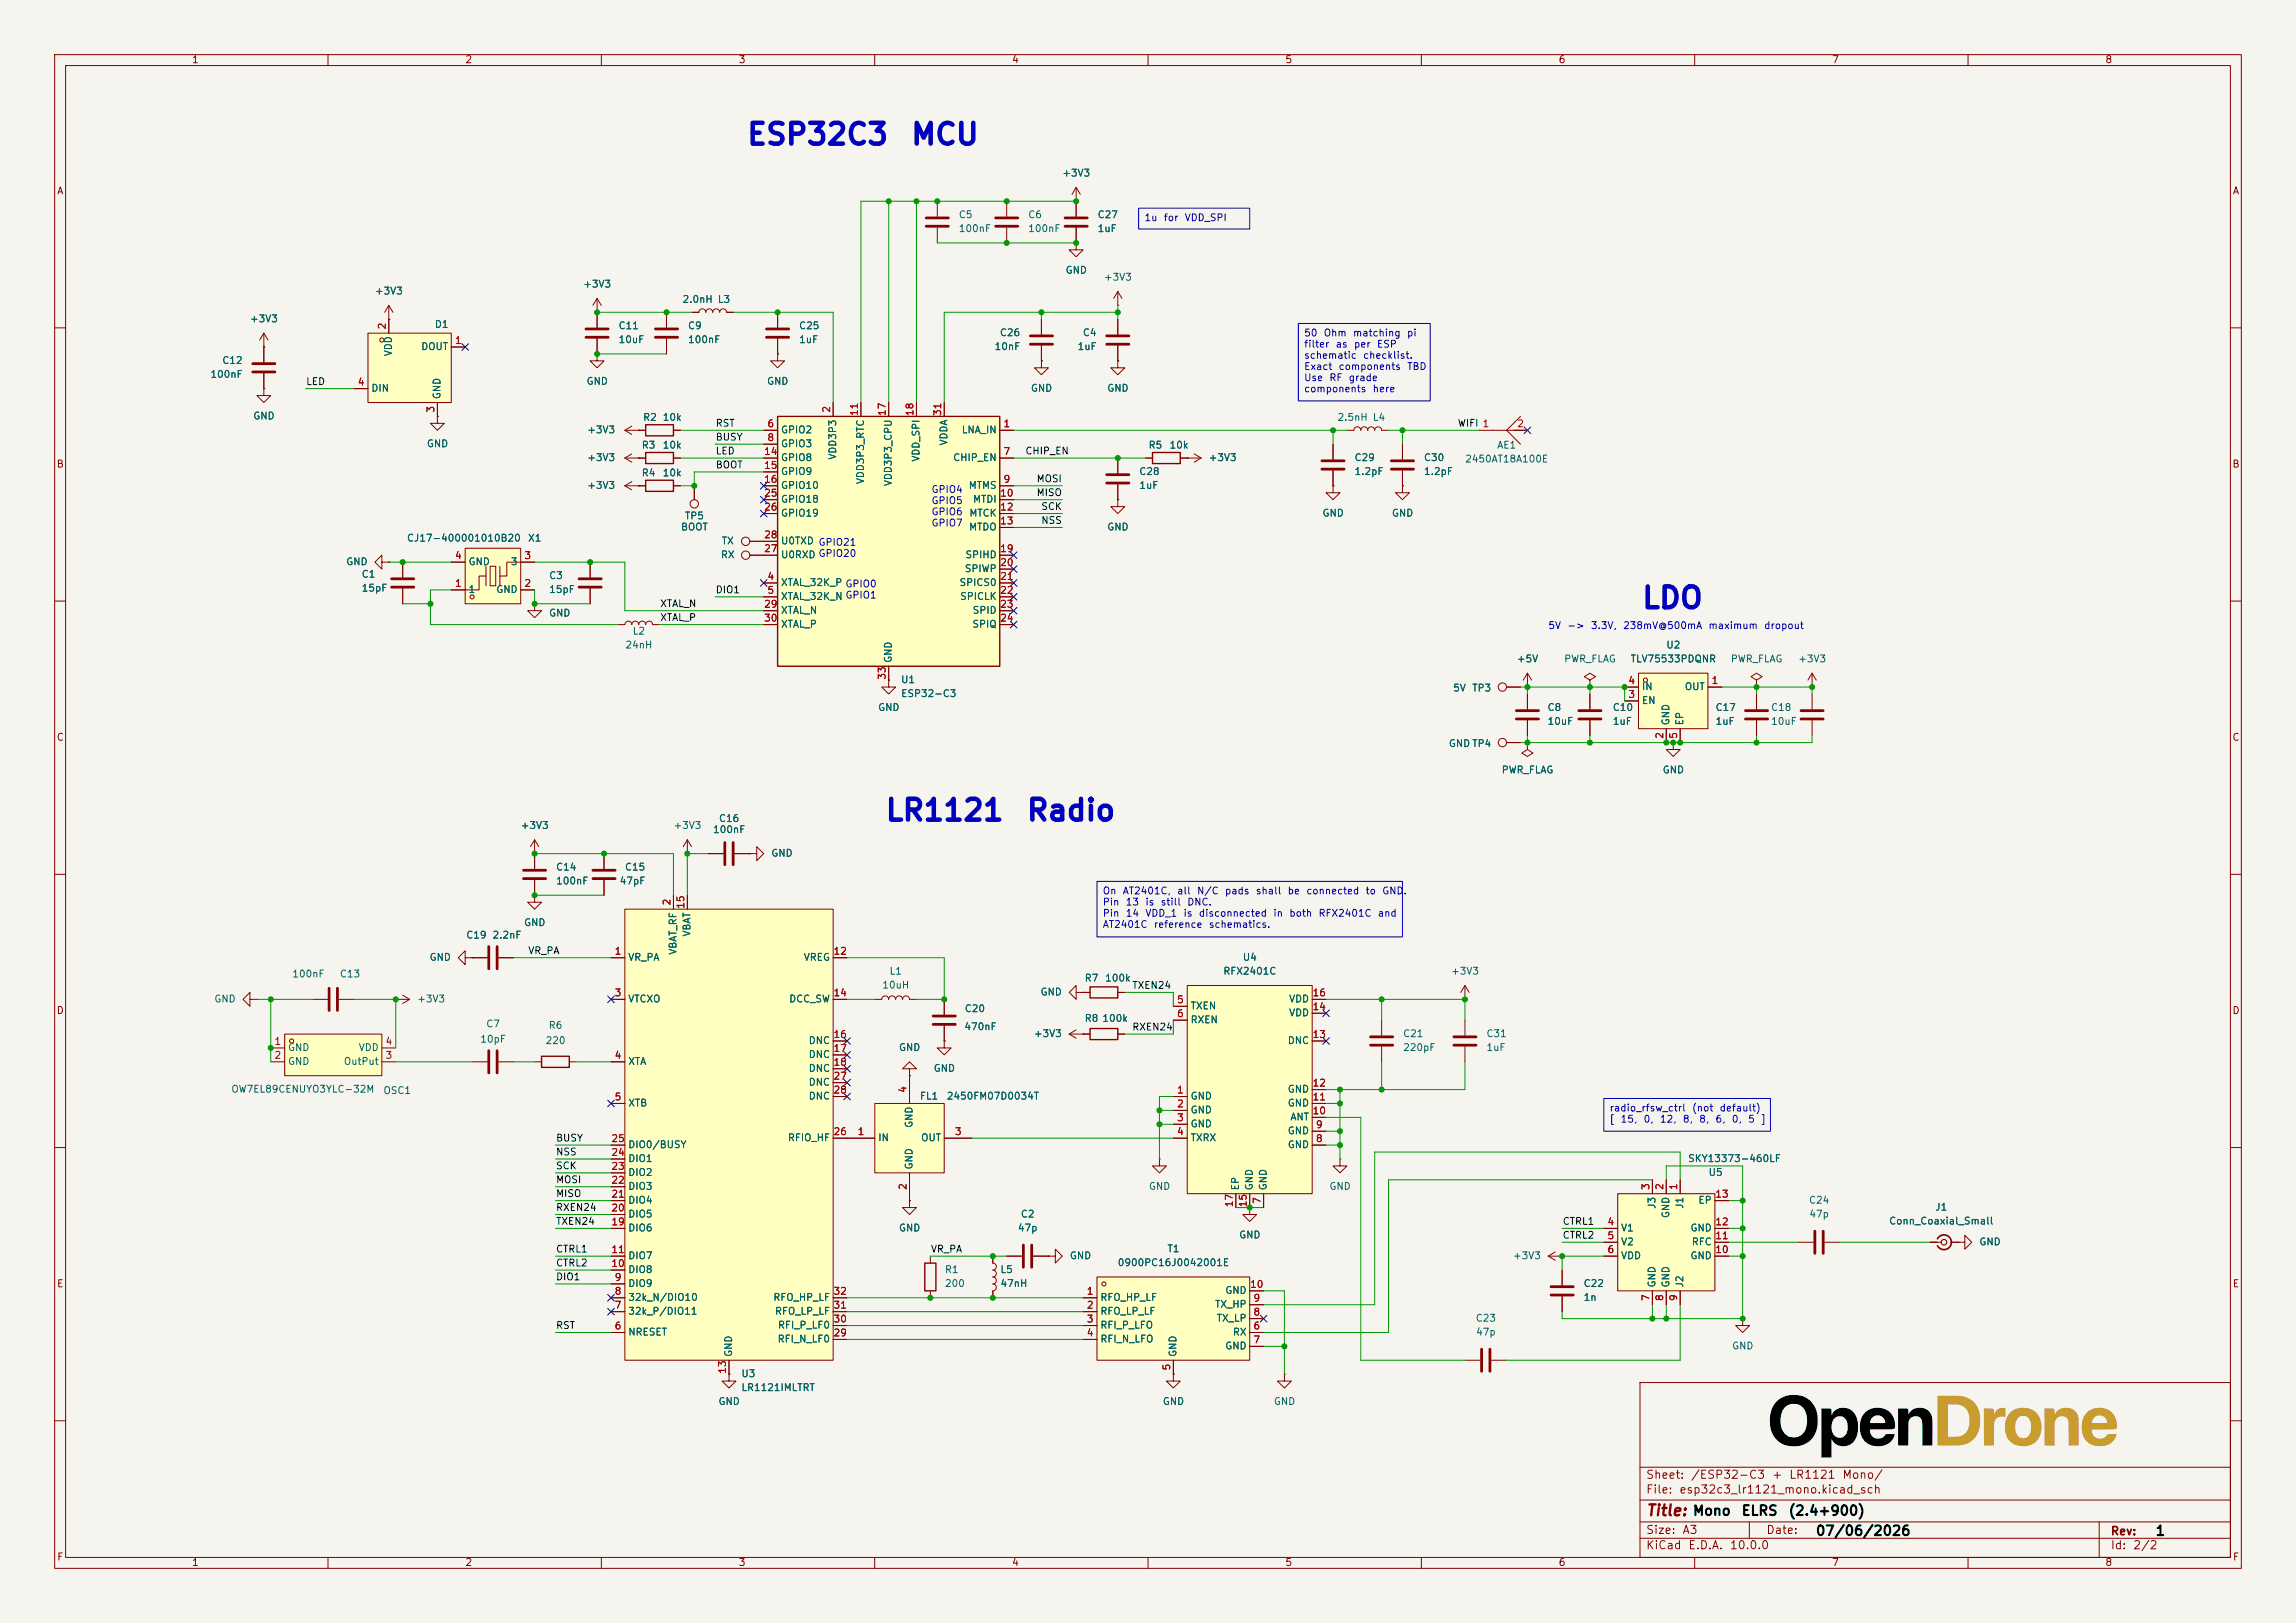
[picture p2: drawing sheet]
<svg xmlns="http://www.w3.org/2000/svg" width="420mm" height="297mm" viewBox="0 0 420 297" stroke-linecap="round" stroke-linejoin="round" font-family="sans-serif">
<defs><g id="words">
<g font-size="3.8" fill="#0000c2">
<text x="136.4" y="27.4">ESP32C3</text>
<text x="166.4" y="27.4">MCU</text>
<text x="300.1" y="112.3">LDO</text>
<text x="161.7" y="151.1">LR1121</text>
<text x="187.6" y="151.1">Radio</text>
</g>
<text font-size="2" fill="#840000" x="301" y="277.9">Title:</text>
<g font-size="1.8">
<text x="309.5" y="277.8">Mono</text>
<text x="318.4" y="277.8">ELRS</text>
<text x="327" y="277.8">(2.4+900)</text>
<text x="332" y="281.5">07/06/2026</text>
<text x="394.2" y="281.5">1</text>
</g>
<g font-size="1.5" fill="#840000">
<text x="301" y="273.7">File:</text>
<text x="301" y="271">Sheet:</text>
<text x="307.1" y="273.7">esp32c3_lr1121_mono.kicad_sch</text>
<text x="309.2" y="271">/ESP32-C3</text>
<text x="324" y="271">+</text>
<text x="327.2" y="271">LR1121</text>
<text x="336.9" y="271">Mono/</text>
<text x="301" y="281.1">Size:</text>
<text x="307.6" y="281.1">A3</text>
<text x="323" y="281.1">Date:</text>
<text x="386" y="281.3">Rev:</text>
<text x="301" y="283.9">KiCad</text>
<text x="308.7" y="283.9">E.D.A.</text>
<text x="316.3" y="283.9">10.0.0</text>
<text x="386" y="283.9">Id:</text>
<text x="390.1" y="283.9">2/2</text>
</g>
<g font-size="1.3" fill="#840000">
<text x="35" y="11.9">1</text>
<text x="85" y="11.9">2</text>
<text x="135" y="11.9">3</text>
<text x="185" y="11.9">4</text>
<text x="235" y="11.9">5</text>
<text x="285" y="11.9">6</text>
<text x="335" y="11.9">7</text>
<text x="385" y="11.9">8</text>
<text x="10.3" y="35.9">A</text>
<text x="408.3" y="35.9">A</text>
<text x="10.3" y="85.9">B</text>
<text x="408.2" y="85.9">B</text>
<text x="10.3" y="135.9">C</text>
<text x="408.2" y="135.9">C</text>
<text x="10.3" y="185.9">D</text>
<text x="408.2" y="185.9">D</text>
<text x="10.3" y="235.9">E</text>
<text x="408.3" y="235.9">E</text>
<text x="10.3" y="285.9">F</text>
<text x="35" y="286.9">1</text>
<text x="85" y="286.9">2</text>
<text x="135" y="286.9">3</text>
<text x="185" y="286.9">4</text>
<text x="235" y="286.9">5</text>
<text x="285" y="286.9">6</text>
<text x="335" y="286.9">7</text>
<text x="385" y="286.9">8</text>
<text x="408.3" y="285.9">F</text>
</g>
<g font-size="1.3" fill="#006464">
<text x="194.2" y="32.6">+3V3</text>
<text x="175.3" y="40.2">C5</text>
<text x="188" y="40.2">C6</text>
<text x="200.7" y="40.2">C27</text>
<text x="175.3" y="42.8">100nF</text>
<text x="188" y="42.8">100nF</text>
<text x="200.7" y="42.8">1uF</text>
<text x="106.6" y="52.9">+3V3</text>
<text x="194.8" y="50.4">GND</text>
<text x="201.8" y="51.7">+3V3</text>
<text x="45.6" y="59.3">+3V3</text>
<text x="68.5" y="54.2">+3V3</text>
<text x="124.7" y="55.7">2.0nH</text>
<text x="131.2" y="55.7">L3</text>
<text x="72" y="65.3" transform="rotate(-90 72 65.3)">VDD</text>
<text x="76.9" y="64.4">DOUT</text>
<text x="79.4" y="60.3">D1</text>
<text x="113" y="60.6">C11</text>
<text x="113" y="63.1">10uF</text>
<text x="125.7" y="60.6">C9</text>
<text x="125.7" y="63.1">100nF</text>
<text x="146.1" y="63.1">1uF</text>
<text x="146.1" y="60.6">C25</text>
<text x="181.8" y="64.4">10nF</text>
<text x="182.8" y="61.8">C26</text>
<text x="197" y="64.4">1uF</text>
<text x="198" y="61.8">C4</text>
<text x="38.4" y="69.4">100nF</text>
<text x="40.5" y="66.9">C12</text>
<text x="67.8" y="72">DIN</text>
<text x="107.2" y="70.7">GND</text>
<text x="140.2" y="70.7">GND</text>
<text x="188.5" y="72">GND</text>
<text x="202.4" y="72">GND</text>
<text x="46.2" y="77.1">GND</text>
<text x="80.9" y="73.2" transform="rotate(-90 80.9 73.2)">GND</text>
<text x="117.5" y="77.3">R2</text>
<text x="121.1" y="77.3">10k</text>
<text x="244.5" y="77.3">2.5nH</text>
<text x="251" y="77.3">L4</text>
<text x="78" y="82.1">GND</text>
<text x="107.3" y="79.6">+3V3</text>
<text x="117.3" y="82.4">R3</text>
<text x="121.1" y="82.4">10k</text>
<text x="142.7" y="79.6">GPIO2</text>
<text x="142.7" y="82.1">GPIO3</text>
<text x="173.6" y="81.6" transform="rotate(-90 173.6 81.6)">VDDA</text>
<text x="175.8" y="79.6">LNA_IN</text>
<text x="210" y="82.4">R5</text>
<text x="213.8" y="82.4">10k</text>
<text x="273.8" y="82.4">AE1</text>
<text x="107.3" y="89.8">+3V3</text>
<text x="107.3" y="84.7">+3V3</text>
<text x="117.3" y="87.5">R4</text>
<text x="121.1" y="87.5">10k</text>
<text x="142.7" y="84.7">GPIO8</text>
<text x="142.7" y="87.2">GPIO9</text>
<text x="142.7" y="89.8">GPIO10</text>
<text x="153.3" y="84.2" transform="rotate(-90 153.3 84.2)">VDD3P3</text>
<text x="158.3" y="88.7" transform="rotate(-90 158.3 88.7)">VDD3P3_RTC</text>
<text x="163.4" y="89.1" transform="rotate(-90 163.4 89.1)">VDD3P3_CPU</text>
<text x="168.5" y="84.6" transform="rotate(-90 168.5 84.6)">VDD_SPI</text>
<text x="174.2" y="84.7">CHIP_EN</text>
<text x="177.1" y="89.8">MTMS</text>
<text x="208.3" y="89.8">1uF</text>
<text x="208.3" y="87.2">C28</text>
<text x="221" y="84.7">+3V3</text>
<text x="247.7" y="84.7">C29</text>
<text x="247.7" y="87.2">1.2pF</text>
<text x="260.4" y="84.7">C30</text>
<text x="260.4" y="87.2">1.2pF</text>
<text x="267.9" y="84.9">2450AT18A100E</text>
<text x="125.2" y="95.4">TP5</text>
<text x="142.7" y="92.3">GPIO18</text>
<text x="142.7" y="94.8">GPIO19</text>
<text x="177.2" y="94.8">MTCK</text>
<text x="177.9" y="92.3">MTDI</text>
<text x="241.8" y="94.8">GND</text>
<text x="254.5" y="94.8">GND</text>
<text x="74.3" y="99.4">CJ17-400001010B20</text>
<text x="96.5" y="99.4">X1</text>
<text x="124.4" y="97.4">BOOT</text>
<text x="131.9" y="99.9">TX</text>
<text x="142.7" y="99.9">U0TXD GPIO21</text>
<text x="142.7" y="99.9">U0TXD</text>
<text x="177.1" y="97.4">MTDO</text>
<text x="202.4" y="97.4">GND</text>
<text x="63.2" y="103.7">GND</text>
<text x="66" y="106">C1</text>
<text x="85.6" y="103.7">GND</text>
<text x="93.3" y="103.7">3</text>
<text x="100.3" y="106.3">C3</text>
<text x="131.8" y="102.5">RX</text>
<text x="142.7" y="107.5">XTAL_32K_P GPIO0</text>
<text x="142.7" y="102.5">U0RXD GPIO20</text>
<text x="142.7" y="107.5">XTAL_32K_P</text>
<text x="142.7" y="102.5">U0RXD</text>
<text x="175.4" y="107.5">SPICS0</text>
<text x="176.4" y="105">SPIWP</text>
<text x="176.5" y="102.5">SPIHD</text>
<text x="66" y="108.6">15pF</text>
<text x="85.6" y="108.8">1</text>
<text x="90.7" y="108.8">GND</text>
<text x="100.3" y="113.1">GND</text>
<text x="100.3" y="108.8">15pF</text>
<text x="142.7" y="110.1">XTAL_32K_N GPIO1</text>
<text x="142.7" y="112.6">XTAL_N</text>
<text x="142.7" y="110.1">XTAL_32K_N</text>
<text x="175.5" y="110.1">SPICLK</text>
<text x="177.8" y="112.6">SPID</text>
<text x="114.3" y="119">24nH</text>
<text x="115.6" y="116.4">L2</text>
<text x="142.7" y="115.2">XTAL_P</text>
<text x="177.8" y="115.2">SPIQ</text>
<text x="304.7" y="119">U2</text>
<text x="163.4" y="121.4" transform="rotate(-90 163.4 121.4)">GND</text>
<text x="164.7" y="125.3">U1</text>
<text x="277.4" y="121.5">+5V</text>
<text x="286" y="121.5">PWR_FLAG</text>
<text x="298.2" y="121.5">TLV75533PDQNR</text>
<text x="316.5" y="121.5">PWR_FLAG</text>
<text x="328.8" y="121.5">+3V3</text>
<text x="160.5" y="130.4">GND</text>
<text x="164.7" y="127.9">ESP32-C3</text>
<text x="265.7" y="126.8">5V</text>
<text x="269.2" y="126.8">TP3</text>
<text x="283" y="130.4">C8</text>
<text x="294.9" y="130.4">C10</text>
<text x="300.2" y="129.1">EN</text>
<text x="300.2" y="126.6">IN</text>
<text x="308.1" y="126.6">OUT</text>
<text x="313.7" y="130.4">C17</text>
<text x="323.9" y="130.4">C18</text>
<text x="264.9" y="137">GND TP4</text>
<text x="283" y="132.9">10uF</text>
<text x="294.9" y="132.9">1uF</text>
<text x="305.7" y="132.8" transform="rotate(-90 305.7 132.8)">GND</text>
<text x="308.2" y="132.8" transform="rotate(-90 308.2 132.8)">EP</text>
<text x="313.7" y="132.9">1uF</text>
<text x="323.9" y="132.9">10uF</text>
<text x="274.6" y="141.8">PWR_FLAG</text>
<text x="304" y="141.8">GND</text>
<text x="95.1" y="152">+3V3</text>
<text x="123.1" y="152">+3V3</text>
<text x="130.3" y="152.8">100nF</text>
<text x="131.4" y="150.7">C16</text>
<text x="101.6" y="159.6">C14</text>
<text x="114.2" y="159.6">C15</text>
<text x="141" y="157.1">GND</text>
<text x="101.6" y="162.2">100nF</text>
<text x="113.2" y="162.2">47pF</text>
<text x="85.2" y="172.1">C19</text>
<text x="90" y="172.1">2.2nF</text>
<text x="95.8" y="169.8">GND</text>
<text x="126.6" y="171.5" transform="rotate(-90 126.6 171.5)">VBAT</text>
<text x="53.4" y="179.2">100nF</text>
<text x="62.1" y="179.2">C13</text>
<text x="78.5" y="176.1">GND</text>
<text x="114.8" y="176.1">VR_PA</text>
<text x="124.1" y="174.8" transform="rotate(-90 124.1 174.8)">VBAT_RF</text>
<text x="146.9" y="176.1">VREG</text>
<text x="162.6" y="178.7">L1</text>
<text x="198.3" y="179.9">R7</text>
<text x="202" y="179.9">100k</text>
<text x="223.7" y="178.7">RFX2401C</text>
<text x="227.2" y="176.1">U4</text>
<text x="265.3" y="178.7">+3V3</text>
<text x="39.1" y="183.7">GND</text>
<text x="76.2" y="183.7">+3V3</text>
<text x="114.8" y="183.7">VTCXO</text>
<text x="144.3" y="183.7">DCC_SW</text>
<text x="161.3" y="181.2">10uH</text>
<text x="176.4" y="185.5">C20</text>
<text x="190.2" y="182.5">GND</text>
<text x="217.7" y="185">TXEN</text>
<text x="235.7" y="183.7">VDD</text>
<text x="87.7" y="191.1">10pF</text>
<text x="88.8" y="188.3">C7</text>
<text x="99.7" y="191.4">220</text>
<text x="100.3" y="188.6">R6</text>
<text x="147.8" y="191.4">DNC</text>
<text x="176.3" y="188.8">470nF</text>
<text x="189" y="190.1">+3V3</text>
<text x="198.3" y="187.3">R8</text>
<text x="201.5" y="187.3">100k</text>
<text x="217.7" y="187.6">RXEN</text>
<text x="235.4" y="191.4">DNC</text>
<text x="235.7" y="186.3">VDD</text>
<text x="256.5" y="190.1">C21</text>
<text x="271.8" y="190.1">C31</text>
<text x="52.6" y="192.6">GND</text>
<text x="52.6" y="195.2">GND</text>
<text x="62.8" y="195.2">OutPut</text>
<text x="65.5" y="192.6">VDD</text>
<text x="114.8" y="195.2">XTA</text>
<text x="147.8" y="193.9">DNC</text>
<text x="147.8" y="196.4">DNC</text>
<text x="164.3" y="192.6">GND</text>
<text x="170.7" y="196.4">GND</text>
<text x="256.5" y="192.6">220pF</text>
<text x="271.8" y="192.6">1uF</text>
<text x="42.2" y="200.3">OW7EL89CENUYO3YLC-32M</text>
<text x="70" y="200.5">OSC1</text>
<text x="114.8" y="202.8">XTB</text>
<text x="147.8" y="199">DNC</text>
<text x="147.8" y="201.5">DNC</text>
<text x="168.2" y="201.5">FL1</text>
<text x="173.1" y="201.5">2450FM07D0034T</text>
<text x="217.7" y="201.5">GND</text>
<text x="235.4" y="202.8">GND</text>
<text x="235.4" y="200.3">GND</text>
<text x="144" y="209.1">RFIO_HF</text>
<text x="160.5" y="209.1">IN</text>
<text x="167.2" y="206.5" transform="rotate(-90 167.2 206.5)">GND</text>
<text x="168.4" y="209.1">OUT</text>
<text x="217.7" y="204.1">GND</text>
<text x="217.7" y="206.6">GND</text>
<text x="217.7" y="209.1">TXRX</text>
<text x="235.4" y="207.9">GND</text>
<text x="235.9" y="205.3">ANT</text>
<text x="114.8" y="215.5">DIO2</text>
<text x="114.8" y="213">DIO1</text>
<text x="114.8" y="210.4">DIO0/BUSY</text>
<text x="167.2" y="214.1" transform="rotate(-90 167.2 214.1)">GND</text>
<text x="235.4" y="210.4">GND</text>
<text x="308.7" y="213">SKY13373-460LF</text>
<text x="312.4" y="215.5">U5</text>
<text x="114.8" y="220.6">DIO4</text>
<text x="114.8" y="218">DIO3</text>
<text x="210.1" y="218">GND</text>
<text x="226.9" y="217.9" transform="rotate(-90 226.9 217.9)">EP</text>
<text x="229.5" y="217.9" transform="rotate(-90 229.5 217.9)">GND</text>
<text x="232" y="217.9" transform="rotate(-90 232 217.9)">GND</text>
<text x="243.1" y="218">GND</text>
<text x="303.1" y="221.3" transform="rotate(-90 303.1 221.3)">J3</text>
<text x="308.2" y="221.3" transform="rotate(-90 308.2 221.3)">J1</text>
<text x="310.6" y="220.6">EP</text>
<text x="330.8" y="220.6">C24</text>
<text x="353.9" y="221.8">J1</text>
<text x="114.8" y="225.7">DIO6</text>
<text x="114.8" y="223.1">DIO5</text>
<text x="164.3" y="225.7">GND</text>
<text x="186.1" y="225.7">47p</text>
<text x="186.6" y="223.1">C2</text>
<text x="226.6" y="226.9">GND</text>
<text x="296.4" y="225.7">V1</text>
<text x="305.7" y="223" transform="rotate(-90 305.7 223)">GND</text>
<text x="309.1" y="225.7">GND</text>
<text x="330.9" y="223.1">47p</text>
<text x="345.5" y="224.4">Conn_Coaxial_Small</text>
<text x="114.8" y="233.3">DIO8</text>
<text x="114.8" y="230.7">DIO7</text>
<text x="172.7" y="233.3">R1</text>
<text x="182.9" y="233.3">L5</text>
<text x="195.6" y="230.7">GND</text>
<text x="204.3" y="232">0900PC16J0042001E</text>
<text x="213.4" y="229.5">T1</text>
<text x="276.6" y="230.7">+3V3</text>
<text x="296.4" y="228.2">V2</text>
<text x="296.4" y="230.7">VDD</text>
<text x="309.1" y="230.7">GND</text>
<text x="309.4" y="228.2">RFC</text>
<text x="362" y="228.2">GND</text>
<text x="114.8" y="238.4">32k_N/DIO10</text>
<text x="114.8" y="235.8">DIO9</text>
<text x="141.3" y="238.4">RFO_HP_LF</text>
<text x="172.7" y="235.8">200</text>
<text x="182.9" y="235.8">47nH</text>
<text x="201.2" y="238.4">RFO_HP_LF</text>
<text x="222.1" y="239.6">TX_HP</text>
<text x="224" y="237.1">GND</text>
<text x="289.6" y="238.4">1n</text>
<text x="289.6" y="235.8">C22</text>
<text x="303.1" y="235.7" transform="rotate(-90 303.1 235.7)">GND</text>
<text x="305.7" y="235.7" transform="rotate(-90 305.7 235.7)">GND</text>
<text x="308.2" y="235.7" transform="rotate(-90 308.2 235.7)">J2</text>
<text x="114.8" y="240.9">32k_P/DIO11</text>
<text x="114.8" y="244.7">NRESET</text>
<text x="141.6" y="240.9">RFO_LP_LF</text>
<text x="142.1" y="246">RFI_N_LF0</text>
<text x="142.2" y="243.4">RFI_P_LF0</text>
<text x="201.2" y="240.9">RFO_LP_LF</text>
<text x="201.2" y="243.4">RFI_P_LFO</text>
<text x="201.2" y="246">RFI_N_LFO</text>
<text x="222.4" y="242.2">TX_LP</text>
<text x="225.4" y="244.7">RX</text>
<text x="269.8" y="242.2">C23</text>
<text x="269.9" y="244.7">47p</text>
<text x="134.2" y="248.4" transform="rotate(-90 134.2 248.4)">GND</text>
<text x="215.5" y="248.4" transform="rotate(-90 215.5 248.4)">GND</text>
<text x="224" y="247.2">GND</text>
<text x="316.7" y="247.2">GND</text>
<text x="131.3" y="257.4">GND</text>
<text x="135.5" y="252.3">U3</text>
<text x="135.5" y="254.9">LR1121IMLTRT</text>
<text x="212.6" y="257.4">GND</text>
<text x="232.9" y="257.4">GND</text>
</g>
<g font-size="1.3" fill="#0000c2">
<text x="209.2" y="40.8">1u</text>
<text x="212.8" y="40.8">for</text>
<text x="216.6" y="40.8">VDD_SPI</text>
<text x="238.4" y="61.9">50</text>
<text x="238.4" y="63.9">filter</text>
<text x="238.4" y="66">schematic</text>
<text x="242" y="61.9">Ohm</text>
<text x="244.2" y="63.9">as</text>
<text x="247.4" y="61.9">matching</text>
<text x="247.6" y="63.9">per</text>
<text x="249.2" y="66">checklist.</text>
<text x="251.8" y="63.9">ESP</text>
<text x="257.3" y="61.9">pi</text>
<text x="238.4" y="68">Exact</text>
<text x="238.4" y="70.1">Use</text>
<text x="243.1" y="70.1">RF</text>
<text x="244.8" y="68">components</text>
<text x="246.6" y="70.1">grade</text>
<text x="257.3" y="68">TBD</text>
<text x="238.4" y="72.1">components</text>
<text x="251" y="72.1">here</text>
<text x="170.3" y="90.5">GPIO4</text>
<text x="170.3" y="92.6">GPIO5</text>
<text x="170.3" y="94.6">GPIO6</text>
<text x="170.3" y="96.6">GPIO7</text>
<text x="283.1" y="115.4">5V</text>
<text x="286.6" y="115.4">-&gt;</text>
<text x="290.9" y="115.4">3.3V,</text>
<text x="296.8" y="115.4">238mV@500mA</text>
<text x="312.4" y="115.4">maximum</text>
<text x="322.6" y="115.4">dropout</text>
<text x="201.6" y="164">On</text>
<text x="201.6" y="166">Pin</text>
<text x="205.3" y="164">AT2401C,</text>
<text x="205.8" y="166">13</text>
<text x="209.4" y="166">is</text>
<text x="212.2" y="166">still</text>
<text x="215.2" y="164">all</text>
<text x="217.1" y="166">DNC.</text>
<text x="218.9" y="164">N/C</text>
<text x="224" y="164">pads</text>
<text x="229.6" y="164">shall</text>
<text x="235.4" y="164">be</text>
<text x="238.8" y="164">connected</text>
<text x="249.7" y="164">to</text>
<text x="252.7" y="164">GND.</text>
<text x="201.6" y="168.1">Pin</text>
<text x="201.6" y="170.1">AT2401C</text>
<text x="205.8" y="168.1">14</text>
<text x="209.4" y="168.1">VDD_1</text>
<text x="210.9" y="170.1">reference</text>
<text x="216.4" y="168.1">is</text>
<text x="219.2" y="168.1">disconnected</text>
<text x="221" y="170.1">schematics.</text>
<text x="232.8" y="168.1">in</text>
<text x="235.7" y="168.1">both</text>
<text x="241.1" y="168.1">RFX2401C</text>
<text x="251.9" y="168.1">and</text>
<text x="294.3" y="203.7">radio_rfsw_ctrl</text>
<text x="309.4" y="203.7">(not</text>
<text x="314.4" y="203.7">default)</text>
<text x="294.3" y="205.7">[</text>
<text x="296.3" y="205.7">15,</text>
<text x="300.5" y="205.7">0,</text>
<text x="303.5" y="205.7">12,</text>
<text x="307.7" y="205.7">8,</text>
<text x="310.7" y="205.7">8,</text>
<text x="313.7" y="205.7">6,</text>
<text x="316.7" y="205.7">0,</text>
<text x="319.7" y="205.7">5</text>
<text x="322" y="205.7">]</text>
</g>
<g font-size="1.3" fill="#a90000">
<text x="70.9" y="60.4" transform="rotate(-90 70.9 60.4)">2</text>
<text x="83.1" y="63.2">1</text>
<text x="65.3" y="70.9">4</text>
<text x="79.8" y="75.6" transform="rotate(-90 79.8 75.6)">3</text>
<text x="152.1" y="75.6" transform="rotate(-90 152.1 75.6)">2</text>
<text x="157.2" y="76.2" transform="rotate(-90 157.2 76.2)">11</text>
<text x="162.3" y="76.2" transform="rotate(-90 162.3 76.2)">17</text>
<text x="167.4" y="76.2" transform="rotate(-90 167.4 76.2)">18</text>
<text x="172.5" y="76.2" transform="rotate(-90 172.5 76.2)">31</text>
<text x="139.7" y="83.6">14</text>
<text x="140.3" y="78.5">6</text>
<text x="140.3" y="81">8</text>
<text x="183.4" y="78.5">1</text>
<text x="183.4" y="83.6">7</text>
<text x="277.4" y="78.5">2</text>
<text x="139.7" y="86.1">15</text>
<text x="139.7" y="88.6">16</text>
<text x="183.4" y="88.6">9</text>
<text x="139.7" y="91.2">25</text>
<text x="139.7" y="93.7">26</text>
<text x="182.8" y="91.2">10</text>
<text x="182.8" y="93.7">12</text>
<text x="139.7" y="101.3">27</text>
<text x="139.7" y="98.8">28</text>
<text x="182.8" y="96.3">13</text>
<text x="182.8" y="101.3">19</text>
<text x="83.1" y="107.7">1</text>
<text x="83.1" y="102.6">4</text>
<text x="95.8" y="107.7">2</text>
<text x="95.8" y="102.6">3</text>
<text x="140.3" y="106.4">4</text>
<text x="182.8" y="103.9">20</text>
<text x="182.8" y="106.4">21</text>
<text x="139.7" y="111.5">29</text>
<text x="140.3" y="109">5</text>
<text x="182.8" y="109">22</text>
<text x="182.8" y="111.5">23</text>
<text x="139.7" y="114">30</text>
<text x="182.8" y="114">24</text>
<text x="162.3" y="124.5" transform="rotate(-90 162.3 124.5)">33</text>
<text x="297.7" y="125.5">4</text>
<text x="313" y="125.5">1</text>
<text x="297.7" y="128">3</text>
<text x="304.5" y="135.3" transform="rotate(-90 304.5 135.3)">2</text>
<text x="307.1" y="135.3" transform="rotate(-90 307.1 135.3)">5</text>
<text x="122.9" y="165.8" transform="rotate(-90 122.9 165.8)">2</text>
<text x="125.5" y="166.4" transform="rotate(-90 125.5 166.4)">15</text>
<text x="112.3" y="175">1</text>
<text x="152.4" y="175">12</text>
<text x="112.3" y="182.6">3</text>
<text x="152.4" y="182.6">14</text>
<text x="215.2" y="183.9">5</text>
<text x="240" y="185.2">14</text>
<text x="240" y="182.6">16</text>
<text x="50.1" y="191.5">1</text>
<text x="70.4" y="191.5">4</text>
<text x="152.4" y="190.2">16</text>
<text x="215.2" y="186.4">6</text>
<text x="240" y="190.2">13</text>
<text x="50.1" y="194.1">2</text>
<text x="70.4" y="194.1">3</text>
<text x="112.3" y="194.1">4</text>
<text x="152.4" y="192.8">17</text>
<text x="152.4" y="195.3">18</text>
<text x="152.4" y="197.9">27</text>
<text x="112.3" y="201.7">5</text>
<text x="152.4" y="200.4">28</text>
<text x="166.1" y="200.1" transform="rotate(-90 166.1 200.1)">4</text>
<text x="215.2" y="200.4">1</text>
<text x="215.2" y="202.9">2</text>
<text x="240" y="201.7">11</text>
<text x="240" y="199.1">12</text>
<text x="111.7" y="209.3">25</text>
<text x="152.4" y="208">26</text>
<text x="156.8" y="208">1</text>
<text x="174.6" y="208">3</text>
<text x="215.2" y="205.5">3</text>
<text x="215.2" y="208">4</text>
<text x="240" y="204.2">10</text>
<text x="240.6" y="209.3">8</text>
<text x="240.6" y="206.8">9</text>
<text x="111.7" y="214.4">23</text>
<text x="111.7" y="211.8">24</text>
<text x="111.7" y="222">20</text>
<text x="111.7" y="219.5">21</text>
<text x="111.7" y="216.9">22</text>
<text x="166.1" y="217.9" transform="rotate(-90 166.1 217.9)">2</text>
<text x="225.8" y="221" transform="rotate(-90 225.8 221)">17</text>
<text x="228.3" y="221" transform="rotate(-90 228.3 221)">15</text>
<text x="230.9" y="220.4" transform="rotate(-90 230.9 220.4)">7</text>
<text x="302" y="217.9" transform="rotate(-90 302 217.9)">3</text>
<text x="304.5" y="217.9" transform="rotate(-90 304.5 217.9)">2</text>
<text x="307.1" y="217.9" transform="rotate(-90 307.1 217.9)">1</text>
<text x="313.6" y="219.5">13</text>
<text x="111.7" y="224.5">19</text>
<text x="293.9" y="224.5">4</text>
<text x="293.9" y="227.1">5</text>
<text x="313.6" y="227.1">11</text>
<text x="313.6" y="224.5">12</text>
<text x="111.7" y="232.2">10</text>
<text x="111.7" y="229.6">11</text>
<text x="293.9" y="229.6">6</text>
<text x="313.6" y="229.6">10</text>
<text x="112.3" y="239.8">7</text>
<text x="112.3" y="237.2">8</text>
<text x="112.3" y="234.7">9</text>
<text x="152.4" y="239.8">31</text>
<text x="152.4" y="237.2">32</text>
<text x="198.7" y="237.2">1</text>
<text x="198.7" y="239.8">2</text>
<text x="228.6" y="236">10</text>
<text x="229.2" y="238.5">9</text>
<text x="302" y="238.2" transform="rotate(-90 302 238.2)">7</text>
<text x="304.5" y="238.2" transform="rotate(-90 304.5 238.2)">8</text>
<text x="307.1" y="238.2" transform="rotate(-90 307.1 238.2)">9</text>
<text x="112.3" y="243.6">6</text>
<text x="152.4" y="244.9">29</text>
<text x="152.4" y="242.3">30</text>
<text x="198.7" y="242.3">3</text>
<text x="198.7" y="244.9">4</text>
<text x="229.2" y="243.6">6</text>
<text x="229.2" y="241">8</text>
<text x="133.1" y="251.5" transform="rotate(-90 133.1 251.5)">13</text>
<text x="214.4" y="250.9" transform="rotate(-90 214.4 250.9)">5</text>
<text x="229.2" y="246.1">7</text>
</g>
<g font-size="1.3" fill="#0f0f0f">
<text x="55.9" y="70.8">LED</text>
<text x="130.8" y="83.5">LED</text>
<text x="130.8" y="78.4">RST</text>
<text x="130.8" y="80.9">BUSY</text>
<text x="187.5" y="83.5">CHIP_EN</text>
<text x="266.6" y="78.4">WIFI 1</text>
<text x="130.8" y="86">BOOT</text>
<text x="189.5" y="88.6">MOSI</text>
<text x="189.5" y="91.1">MISO</text>
<text x="190.4" y="93.6">SCK</text>
<text x="190.4" y="96.2">NSS</text>
<text x="120.6" y="114">XTAL_P</text>
<text x="120.6" y="111.4">XTAL_N</text>
<text x="130.8" y="108.9">DIO1</text>
<text x="96.5" y="174.9">VR_PA</text>
<text x="207" y="181.3">TXEN24</text>
<text x="207" y="188.9">RXEN24</text>
<text x="101.6" y="209.2">BUSY</text>
<text x="101.6" y="211.7">NSS</text>
<text x="101.6" y="214.3">SCK</text>
<text x="101.6" y="221.9">RXEN24</text>
<text x="101.6" y="219.4">MISO</text>
<text x="101.6" y="216.8">MOSI</text>
<text x="101.6" y="224.4">TXEN24</text>
<text x="285.8" y="224.4">CTRL1</text>
<text x="285.8" y="227">CTRL2</text>
<text x="101.6" y="229.5">CTRL1</text>
<text x="101.6" y="232.1">CTRL2</text>
<text x="170.2" y="229.5">VR_PA</text>
<text x="101.6" y="234.6">DIO1</text>
<text x="101.6" y="243.5">RST</text>
</g>
</g></defs>
<path d="M0 0h420v297h-420z" fill="#f5f4ef" stroke="#f5f4ef" stroke-width=".18"/>
<g fill="none" stroke="#840000" stroke-width=".18">
<path d="M10 10h400v277h-400zM12 12h396v273h-396zM60 10v2M110 10v2M160 10v2M210 10v2M260 10v2M310 10v2M360 10v2M10 60h2M408 60h2M10 110h2"/>
<path d="M408 110h2M10 160h2M408 160h2M10 210h2M408 210h2M300 253h108v32h-108zM10 260h2M300 278.5h108M300 274.5h108M300 268.5h108M320 278.5v3M384 278.5v6.5"/>
<path d="M408 260h2M60 285v2M110 285v2M160 285v2M210 285v2M260 285v2M300 281.5h108M310 285v2M360 285v2"/>
</g>
<path d="M325.1 256.4a4.5 4.5 0 0 1 5.1-.7 4.5 4.5 0 0 1 2.3 4.7 4.4 4.4 0 0 1-4.6 4.3 4.4 4.4 0 0 1-4.1-4.6h1.9a2.56 2.56 0 0 0 2.9 2.9 2.62 2.62 0 0 0 2-2.9 3.2 3.2 0 0 0-1.2-2.9 2.44 2.44 0 0 0-2.6 .1 2.44 2.44 0 0 0-1.1 2.3v.5h-1.9a4.9 4.9 0 0 1 1.3-3.7zM333.2 257.8h1.7l.1 1.1 .1-.1a2.5 2.5 0 0 1 2.8-1.1 2.5 2.5 0 0 1 1.9 2.3 4 4 0 0 1-1.2 4.3 2.42 2.42 0 0 1-3.6-.9v3.3h-1.8v-5.6h1.8l.2 1 .5 .7 .7 .3 .8-.2 .4-.3 .3-.5 .1-1.4-.5-1.1-.3-.3-.5-.1a1.57 1.57 0 0 0-1.7 1.8v.1h-1.8zM341.2 258.5a3.2 3.2 0 0 1 3.8-.5 3.2 3.2 0 0 1 1.5 3.4l-.8 .2h-3.4l-.3 .1 .2 .6 .3 .5 .8 .5 .9-.2 .8-.6h1.6a2.97 2.97 0 0 1-3.8 2.1 3.4 3.4 0 0 1-2.5-4.3l4.1 .1h.4l.1-.1a1.43 1.43 0 0 0-1.5-1.3 1.43 1.43 0 0 0-1.4 1.3h-1.7l.3-1zM347.2 257.8h1.7l.2 1a2.32 2.32 0 0 1 2.6-1.1 2.32 2.32 0 0 1 1.8 2.3v4.5h-1.8l-.1-4.4-.4-.7-.8-.2-.8 .2-.5 .8-.1 4.3h-1.8z" fill="#000"/>
<g fill="#c89d2e">
<path d="M367.7 258.5l.7-.5 .7-.3a3.4 3.4 0 0 1 4.2 4.3l-.5 1.4a3.5 3.5 0 0 1-5.8-.7l-.3-1.6h1.9l.1 .7a1.43 1.43 0 0 0 1.5 1.4 1.43 1.43 0 0 0 1.3-1.6v-1.2l-.5-.9-.7-.4h-.6l-.3 .2a2 2 0 0 0-.8 1.8h-1.9v-.1a3.5 3.5 0 0 1 1-2.5z"/>
<path d="M381.8 258.5a3.2 3.2 0 0 1 3.8-.6 3.2 3.2 0 0 1 1.5 3.5l-4.4 .2-.1 .1 .1 .5a1.6 1.6 0 0 0 1.4 1.1 1.6 1.6 0 0 0 1.5-.8h1.6a3 3 0 0 1-3.8 2.1 3.3 3.3 0 0 1-2.6-4v-.3l4.6 .1-.2-.8-.6-.5a1.44 1.44 0 0 0-2 1.2h-1.8a3.4 3.4 0 0 1 1-1.8z"/>
<path d="M354.4 255.4h.2a18.4 18.4 0 0 1 4.6 .2 4 4 0 0 1 3 4.5 4.1 4.1 0 0 1-4.6 4.4h-3.2v-4.5h1.9v2.9h1.5a2.47 2.47 0 0 0 2.5-3 2.5 2.5 0 0 0-2.6-2.9h-1.4v3h-1.9z"/>
<path d="M374 257.8h1.7l.2 1a2.31 2.31 0 0 1 2.5-1.1 2.31 2.31 0 0 1 1.8 2.1v4.7h-1.8l-.1-4.5-.2-.5-.3-.2-1-.1a1.3 1.3 0 0 0-1 1.2v4.1h-1.8z"/>
<path d="M362.9 257.8h1.7l.2 1.1a1.41 1.41 0 0 1 2-1.1v1.5h-1.3l-.4 .4-.3 .5-.1 4.3h-1.8z"/>
</g>
<g fill="none" stroke="#840000" stroke-width=".18">
<path d="M71.1 58.4h.1M71.1 55.9l-.7 1.3M71.1 55.9l.8 1.3M71.1 55.9v2.5M204.5 66v1.3h-1.3l1.3 1.3 1.2-1.3h-1.2M204.5 66h.1M116.8 88.9h1.3M123.2 88.9h1.3M209.5 83.8h1.3M215.9 83.8h3.8M217.2 83.8h.1M218.4 83.1l1.3 .7"/>
<path d="M219.7 83.8l-1.3 .8M331.5 125.7h.1M331.5 123.2l-.8 1.3M331.5 123.2l.7 1.3M331.5 123.2v2.5M328.9 227.3h2.8M333.8 227.3h2.7"/>
</g>
<path d="M118.1 87.9h5.1v2h-5.1zM210.8 82.8h5.1v2h-5.1z" fill="none" stroke="#840000" stroke-width=".25"/>
<path d="M332 225.3v4.1M333.5 225.3v4.1" fill="none" stroke="#840000" stroke-width=".51"/>
<path d="M217.2 180.3h22.8v38.1h-22.8z" fill="#ffffc2"/>
<g fill="none" stroke="#840000" stroke-width=".18">
<path d="M109.2 57.2h.1M109.2 54.6l.8 1.3M109.2 54.6l-.7 1.3M109.2 54.6v2.6M48.3 63.5v2.8M48.3 68.3v2.8M80 76.2v1.3h1.3l-1.3 1.2-1.3-1.2h1.3M80 76.2h.1M116.8 78.7h1.3M123.2 78.7h1.3M97.8 110.5v1.3h1.3l-1.3 1.2-1.3-1.2h1.3M97.8 110.5h.1"/>
<path d="M279.4 135.9v1.3l1 .6-1 .6-1-.6 1-.6M279.4 135.9h.1M214.6 184.2h2.6M214.6 186.7h2.6M217.2 180.3h22.8v38.1h-22.8zM240 199.4h2.6M240 190.5h2.6M240 185.4h2.6M240 182.9h2.6M214.6 200.7h2.6M214.6 203.2h2.6M214.6 205.7h2.6"/>
<path d="M214.6 208.3h2.6M226.1 218.4v2.6M228.6 218.4v2.6M231.1 218.4v2.6M240 209.6h2.6M240 207h2.6M240 204.5h2.6M240 201.9h2.6M285.7 232.4v2.8M285.7 237.2v2.8"/>
</g>
<path d="M46.2 66.5h4.1M46.2 68.1h4.1M283.7 235.5h4.1M283.7 237h4.1" fill="none" stroke="#840000" stroke-width=".51"/>
<path d="M118.1 77.7h5.1v2.1h-5.1z" fill="none" stroke="#840000" stroke-width=".25"/>
<g fill="#ffffc2">
<path d="M85.1 100.3h10.1v10.2h-10.1z"/>
<path d="M89.7 103.6h1v3.6h-1z"/>
</g>
<g fill="none" stroke="#840000" stroke-width=".18">
<path d="M246.4 78.7h1.2a.64 .64 0 0 1 .7-.6 .64 .64 0 0 1 .6 .6 .64 .64 0 0 1 .7-.6 .64 .64 0 0 1 .6 .6 .64 .64 0 0 1 .6-.6 .64 .64 0 0 1 .7 .6 .64 .64 0 0 1 .6-.6 .64 .64 0 0 1 .6 .6h1.3M270.5 78.7h8.9M278.1 76.2l-2.5 2.5 2.5 2.6M243.8 88.9v1.3h-1.2l1.2 1.2 1.3-1.2h-1.3M243.8 88.9h.1M243.8 81.3v2.8M243.8 86.1v2.8M256.5 88.9v1.3h-1.2l1.2 1.2 1.3-1.2h-1.3M256.5 88.9h.1M256.5 81.3v2.8M256.5 86.1v2.8M69.8 102.9v-1.3l-1.2 1.3 1.2 1.2v-1.2h1.3"/>
<path d="M71.1 102.9h.1M73.7 102.9v2.8M73.7 107.7v2.8M82.5 102.9h2.6M85.1 100.3h10.1v10.2h-10.1zM88.9 105.4h-1.3v2.6h-5.1M88.9 103.6v3.6M89.7 103.6h1v3.6h-1zM91.4 103.6v3.6M95.2 108h2.6M97.8 102.9h-5.1v2.5h-1.3M110.5 156.2v2.8"/>
<path d="M125.7 156.2h.1M125.7 153.7l-.7 1.2M125.7 153.7l.8 1.2M125.7 153.7v2.5M129.5 156.2h2.8M134.4 156.2h2.8M137.2 156.2h1.2v-1.3l1.3 1.3-1.3 1.3v-1.3M137.2 156.2h.1M97.8 163.8v1.3h1.3l-1.3 1.3-1.3-1.3h1.3M97.8 163.8h.1M110.5 161v2.8M133.3 251.5v1.2h1.3l-1.3 1.3-1.2-1.3h1.2"/>
<path d="M133.3 251.5h.1"/>
<circle cx="86.4" cy="109.2" r=".38"/>
</g>
<path d="M241.8 84.3h4.1M241.8 85.9h4.1M254.5 84.3h4.1M254.5 85.9h4.1M71.6 107.4h4.1M71.6 105.9h4.1M108.5 159.3h4M132.6 154.2v4M134.1 154.2v4M108.5 160.8h4" fill="none" stroke="#840000" stroke-width=".51"/>
<path d="M114.3 166.4h38.1v82.5h-38.1z" fill="#ffffc2"/>
<g fill="none" stroke="#840000" stroke-width=".18">
<path d="M111.8 175.3h2.5M114.3 166.4h38.1v82.5h-38.1zM123.2 163.8v2.6M125.7 163.8v2.6M152.4 175.3h2.5M111.8 182.9h2.5M111.8 194.3h2.5M152.4 182.9h2.5M152.4 190.5h2.5M152.4 193h2.5M152.4 195.6h2.5M152.4 198.1h2.5"/>
<path d="M111.8 219.7h2.5M111.8 217.2h2.5M111.8 214.6h2.5M111.8 212.1h2.5M111.8 209.6h2.5M111.8 201.9h2.5M152.4 208.3h2.5M152.4 200.7h2.5M111.8 237.5h2.5M111.8 234.9h2.5M111.8 232.4h2.5M111.8 229.9h2.5"/>
<path d="M111.8 224.8h2.5M111.8 222.2h2.5M152.4 237.5h2.5M111.8 240h2.5M111.8 243.8h2.5M133.3 248.9v2.6M152.4 240h2.5M152.4 245.1h2.5M152.4 242.6h2.5"/>
</g>
<path d="M160 201.9h12.7v12.7h-12.7z" fill="#ffffc2"/>
<path d="M109.2 57.2v2.7M109.2 62v2.8M97.8 156.2h.1M97.8 153.7v5.3M97.8 153.7l-.8 1.2M97.8 153.7l.8 1.2M97.8 161v2.8M166.4 196.9v5M154.9 208.3h5.1M160 201.9h12.7v12.7h-12.7zM166.4 214.6v5.1M172.7 208.3h5.1" fill="none" stroke="#840000" stroke-width=".18"/>
<path d="M107.2 60.2h4.1M107.2 61.7h4.1M95.8 159.3h4M95.8 160.8h4" fill="none" stroke="#840000" stroke-width=".51"/>
<path d="M295.9 218.4h17.8v17.8h-17.8z" fill="#ffffc2"/>
<g fill="none" stroke="#840000" stroke-width=".18">
<path d="M121.9 57.2v2.7M126.6 57.2h1.2a.64 .64 0 0 1 .7-.7 .64 .64 0 0 1 .6 .7 .64 .64 0 0 1 .6-.7 .64 .64 0 0 1 .7 .7 .64 .64 0 0 1 .6-.7 .64 .64 0 0 1 .6 .7 .64 .64 0 0 1 .7-.7 .64 .64 0 0 1 .6 .7h1.3M109.2 64.8v1.2h-1.3l1.3 1.3 1.3-1.3h-1.3M109.2 64.8h.1M121.9 62v2.8M114.3 88.9l1.3 .8M114.3 88.9h2.5M114.3 83.8l1.3 .8M114.3 83.8h2.5M115.6 88.1l-1.3 .8M115.6 83.1l-1.3 .7M116.8 88.9h.1"/>
<path d="M116.8 83.8h.1M127 88.9v2.5M137.2 99.1h2.5M107.9 102.9v2.8M107.9 107.7v2.8M113 114.3h1.3a.64 .64 0 0 1 .6-.6 .64 .64 0 0 1 .7 .6 .64 .64 0 0 1 .6-.6 .64 .64 0 0 1 .6 .6 .64 .64 0 0 1 .7-.6 .64 .64 0 0 1 .6 .6 .64 .64 0 0 1 .6-.6 .64 .64 0 0 1 .7 .6h1.2M137.2 101.6h2.5M162.6 124.5v1.2h1.2l-1.2 1.3-1.3-1.3h1.3M162.6 124.5h.1M160 182.9h1.3a.64 .64 0 0 1 .6-.7 .64 .64 0 0 1 .7 .7 .64 .64 0 0 1 .6-.7 .64 .64 0 0 1 .6 .7 .64 .64 0 0 1 .7-.7 .64 .64 0 0 1 .6 .7 .64 .64 0 0 1 .6-.7 .64 .64 0 0 1 .7 .7h1.2M166.4 195.6h1.2l-1.2-1.3-1.3 1.3h1.3v1.3M166.4 196.9h.1"/>
<path d="M172.7 190.5v1.3h1.3l-1.3 1.2-1.3-1.2h1.3M172.7 190.5h.1M172.7 182.9v2.8M172.7 187.7v2.8M195.6 189.2h3.8M195.6 189.2l1.2 .8M196.8 181.6v-1.3l-1.2 1.3 1.2 1.3v-1.3h1.3M196.8 188.5l-1.2 .7M198.1 181.6h.1M198.1 189.2h.1M198.1 181.6h1.3M204.5 181.6h1.2"/>
<path d="M204.5 189.2h1.2M166.4 219.7v1.3h1.2l-1.2 1.2-1.3-1.2h1.3M166.4 219.7h.1M295.9 218.4h17.8v17.8h-17.8zM302.3 215.9v2.5M304.8 215.9v2.5M307.3 215.9v2.5M313.7 219.7h2.5M170.2 229.9v1.2M170.2 236.2v1.3M181.6 229.9v1.2a.64 .64 0 0 1 .7 .7 .64 .64 0 0 1-.7 .6 .64 .64 0 0 1 .7 .7 .64 .64 0 0 1-.7 .6 .64 .64 0 0 1 .7 .6 .64 .64 0 0 1-.7 .7 .64 .64 0 0 1 .7 .6 .64 .64 0 0 1-.7 .6M181.6 236.2v1.3"/>
<path d="M184.1 229.9h2.8M189 229.9h2.8M191.8 229.9h1.2v-1.3l1.3 1.3-1.3 1.2v-1.2M191.8 229.9h.1M283.2 229.9h2.5M283.2 229.9l1.3 .7M284.5 229.1l-1.3 .8M285.7 229.9h.1M293.4 224.8h2.5M293.4 227.3h2.5M293.4 229.9h2.5M302.3 236.2v2.6"/>
<path d="M304.8 236.2v2.6M307.3 236.2v2.6M313.7 224.8h2.5M313.7 227.3h2.5M313.7 229.9h2.5M318.8 241.3v1.3h1.2l-1.2 1.2-1.3-1.2h1.3M318.8 241.3h.1"/>
<circle cx="127" cy="92.2" r=".76"/>
<circle cx="136.4" cy="99.1" r=".76"/>
<circle cx="136.4" cy="101.6" r=".76"/>
</g>
<path d="M119.9 60.2h4.1M119.9 61.7h4.1M105.9 105.9h4.1M105.9 107.4h4.1M170.7 187.5h4.1M170.7 185.9h4.1M187.2 227.8v4.1M188.7 227.8v4.1" fill="none" stroke="#840000" stroke-width=".51"/>
<path d="M199.4 180.6h5.1v2h-5.1zM199.4 188.2h5.1v2h-5.1zM169.2 231.1h2v5.1h-2z" fill="none" stroke="#840000" stroke-width=".25"/>
<path d="M67.3 61h15.2v12.7h-15.2z" fill="#ffffc2"/>
<g fill="none" stroke="#840000" stroke-width=".18">
<path d="M71.1 58.4v2.6M64.8 71.1h2.5M67.3 61h15.2v12.7h-15.2zM80 73.7v2.5M82.5 63.5h2.6M114.3 78.7l1.3 .8M114.3 78.7h2.5M115.6 78l-1.3 .7M116.8 78.7h.1M116.8 83.8h1.3M123.2 83.8h1.3M57.1 182.9h2.8"/>
<path d="M62 182.9h2.8"/>
<circle cx="69.9" cy="62.2" r=".38"/>
</g>
<path d="M118.1 82.8h5.1v2h-5.1z" fill="none" stroke="#840000" stroke-width=".25"/>
<path d="M60.2 180.8v4.1M61.7 180.8v4.1" fill="none" stroke="#840000" stroke-width=".51"/>
<path d="M52.1 189.2h17.7v7.7h-17.7z" fill="#ffffc2"/>
<g fill="none" stroke="#840000" stroke-width=".18">
<path d="M196.8 36.8v2.8M196.8 41.7v2.8M204.5 55.9h.1M204.5 53.3l.7 1.3M204.5 53.3l-.8 1.3M204.5 53.3v2.6M290.8 127v2.8M290.8 131.8v2.8M49.5 191.8h2.6M49.5 194.3h2.6M52.1 189.2h17.7v7.7h-17.7zM69.8 191.8h2.6"/>
<path d="M69.8 194.3h2.6M97.8 194.3h1.3M104.1 194.3h1.3M212.1 212.1v1.3h1.3l-1.3 1.2-1.3-1.2h1.3M212.1 212.1h.1M228.6 221v1.2h1.3l-1.3 1.3-1.3-1.3h1.3M228.6 221h.1"/>
<circle cx="53.3" cy="190.5" r=".38"/>
</g>
<path d="M99.1 193.3h5v2h-5z" fill="none" stroke="#840000" stroke-width=".25"/>
<path d="M194.8 39.9h4.1M194.8 41.4h4.1M288.8 130h4.1M288.8 131.6h4.1" fill="none" stroke="#840000" stroke-width=".51"/>
<path d="M200.7 233.7h27.9v15.2h-27.9z" fill="#ffffc2"/>
<g fill="none" stroke="#840000" stroke-width=".18">
<path d="M196.8 36.8h.1M196.8 34.3l-.7 1.3M196.8 34.3l.8 1.3M196.8 34.3v2.5M196.8 44.5v1.2h1.3l-1.3 1.3-1.2-1.3h1.2M196.8 44.5h.1M204.5 58.4v2.8M48.3 71.1v1.3h1.2l-1.2 1.3-1.3-1.3h1.3M48.3 71.1h.1M48.3 63.5h.1M48.3 61l-.8 1.2M48.3 61l.7 1.2"/>
<path d="M48.3 61v2.5M204.5 63.2v2.8M204.5 91.4v1.3h1.2l-1.2 1.3-1.3-1.3h1.3M204.5 91.4h.1M204.5 83.8v2.8M204.5 88.6v2.8M279.4 125.7h.1M279.4 123.2l-.8 1.3M279.4 123.2l.8 1.3M279.4 123.2v2.5M290.8 124.5l1-.7-1-.6-1 .6 1 .7v1.2M290.8 125.7h.1"/>
<path d="M321.3 124.5l1-.7-1-.6-1 .6 1 .7v1.2M321.3 125.7h.1M331.5 127v2.8M331.5 131.8v2.8M85.1 175.3v-1.3l-1.3 1.3 1.3 1.2v-1.2h1.3M86.4 175.3h.1M86.4 175.3h2.8M91.2 175.3h2.8M86.4 194.3h2.8M91.2 194.3h2.8M245.1 212.1v1.3h1.3l-1.3 1.2-1.3-1.2h1.3M245.1 212.1h.1"/>
<path d="M198.1 237.5h2.6M200.7 233.7h27.9v15.2h-27.9zM228.6 238.8h2.5M228.6 236.2h2.5M353.1 227.3h2M356.9 227.3h1.2M358.1 227.3h1.3v-1.2l1.3 1.2-1.3 1.3v-1.3M358.1 227.3h.1M198.1 240h2.6M198.1 242.6h2.6M198.1 245.1h2.6M214.6 251.5v1.2h1.3l-1.3 1.3-1.2-1.3h1.2"/>
<path d="M214.6 251.5h.1M214.6 248.9v2.6M228.6 243.8h2.5M228.6 246.4h2.5M228.6 241.3h2.5M234.9 251.5v1.2h1.3l-1.3 1.3-1.2-1.3h1.2M234.9 251.5h.1M268 248.9h2.8M272.8 248.9h2.8"/>
<circle cx="201.9" cy="234.9" r=".38"/>
</g>
<path d="M202.4 61.5h4.1M202.4 63h4.1M202.4 86.9h4.1M202.4 88.4h4.1M329.4 130h4.1M329.4 131.6h4.1M89.4 173.2v4.1M90.9 173.2v4.1M89.4 192.3v4M90.9 192.3v4M271 246.9v4.1M272.5 246.9v4.1" fill="none" stroke="#840000" stroke-width=".51"/>
<circle cx="355.6" cy="227.3" r=".51" fill="none" stroke="#840000" stroke-width=".2"/>
<path d="M354.4 226.7a1.35 1.35 0 0 1 2.1-.4 1.35 1.35 0 0 1 0 2.1 1.35 1.35 0 0 1-2.1-.4" fill="none" stroke="#840000" stroke-width=".3"/>
<path d="M299.7 123.2h12.7v10.2h-12.7z" fill="#ffffc2"/>
<g fill="none" stroke="#840000" stroke-width=".18">
<path d="M171.4 36.8v2.8M184.1 36.8v2.8M142.2 57.2v2.7M171.4 41.7v2.8M184.1 41.7v2.8M190.5 58.4v2.8M142.2 64.8v1.2h-1.2l1.2 1.3 1.3-1.3h-1.3M142.2 64.8h.1M142.2 62v2.8M190.5 66v1.3h-1.3l1.3 1.3 1.3-1.3h-1.3M190.5 66h.1M190.5 63.2v2.8"/>
<path d="M275.6 125.7h2.5M275.6 135.9h2.5M279.4 127v2.8M279.4 131.8v2.8M297.2 125.7h2.5M297.2 128.3h2.5M299.7 123.2h12.7v10.2h-12.7zM304.8 133.4v2.5M306.1 135.9v1.3h1.2l-1.2 1.2-1.3-1.2h1.3M306.1 135.9h.1M307.3 133.4v2.5M312.4 125.7h2.6"/>
<path d="M321.3 127v2.8M321.3 131.8v2.8M45.7 182.9v-1.3l-1.3 1.3 1.3 1.3v-1.3h1.3M47 182.9h.1M72.4 182.9h.1M72.4 182.9h2.5M73.7 182.1l1.2 .8M74.9 182.9l-1.2 .7M252.7 186.7v2.8M252.7 191.5v2.8M268 182.9h.1M268 180.3v2.6"/>
<path d="M268 186.7v2.8M268 191.5v2.8M268 180.3l-.8 1.3M268 180.3l.7 1.3"/>
<circle cx="274.8" cy="125.7" r=".76"/>
<circle cx="274.8" cy="135.9" r=".76"/>
<circle cx="301" cy="124.5" r=".38"/>
</g>
<g fill="none" stroke="#840000" stroke-width=".51">
<path d="M169.4 39.9h4.1M182.1 39.9h4.1M169.4 41.4h4.1M182.1 41.4h4.1M140.2 60.2h4.1M140.2 61.7h4.1M188.5 61.5h4M188.5 63h4M277.4 130h4M277.4 131.6h4M319.3 130h4M319.3 131.6h4"/>
<path d="M250.7 189.7h4.1M250.7 191.3h4.1M265.9 189.7h4.1M265.9 191.3h4.1"/>
</g>
<path d="M142.2 76.2h40.7v45.7h-40.7z" fill="#ffffc2"/>
<path d="M142.2 76.2h40.7v45.7h-40.7z" fill="none" stroke="#840000" stroke-width=".25"/>
<g fill="none" stroke="#840000" stroke-width=".18">
<path d="M196.8 36.8h.1M196.8 36.8v2.8M71.1 58.4h.1M71.1 58.4v2.6M109.2 57.2h.1M109.2 57.2v2.7M121.9 57.2v2.7M126.6 57.2h1.2M132.9 57.2h1.3M142.2 57.2v2.7M190.5 58.4v2.8M196.8 44.5h.1"/>
<path d="M196.8 41.7v2.8M204.5 58.4v2.8M48.3 71.1h.1M48.3 63.5h.1M48.3 63.5v2.8M48.3 68.3v2.8M64.8 71.1h2.5M80 76.2h.1M80 73.7v2.5M82.5 63.5h2.6M109.2 64.8h.1M109.2 62v2.8"/>
<path d="M116.8 78.7h.1M116.8 78.7h1.3M121.9 62v2.8M123.2 78.7h1.3M139.7 78.7h2.5M142.2 64.8h.1M142.2 62v2.8M152.4 73.7v2.5M157.5 73.7v2.5M162.6 73.7v2.5M167.6 73.7v2.5M172.7 73.7v2.5"/>
<path d="M182.9 78.7h2.5M190.5 66h.1M190.5 63.2v2.8M204.5 66h.1M204.5 63.2v2.8M116.8 83.8h.1M116.8 88.9h.1M116.8 83.8h1.3M116.8 88.9h1.3M123.2 83.8h1.3M123.2 88.9h1.3M127 88.9v2.5"/>
<path d="M137.2 99.1h5M139.7 83.8h2.5M139.7 81.3h2.5M139.7 88.9h2.5M139.7 91.4h2.5M139.7 94h2.5M139.7 86.4h2.5M182.9 83.8h2.5M182.9 88.9h2.5M182.9 91.4h2.5M182.9 94h2.5M182.9 96.5h2.5"/>
<path d="M204.5 91.4h.1M204.5 83.8v2.8M204.5 88.6v2.8M209.5 83.8h1.3M215.9 83.8h1.3M217.2 83.8h.1M243.8 88.9h.1M243.8 81.3v2.8M243.8 86.1v2.8M256.5 88.9h.1M256.5 81.3v2.8M256.5 86.1v2.8"/>
<path d="M71.1 102.9h.1M73.7 102.9v2.8M73.7 107.7v2.8M82.5 108h2.6M82.5 102.9h2.6M95.2 108h2.6M95.2 102.9h2.6M97.8 110.5h.1M107.9 102.9v2.8M107.9 107.7v2.8M137.2 101.6h5M139.7 106.7h2.5"/>
<path d="M139.7 109.2h2.5M139.7 111.8h2.5M139.7 114.3h2.5M182.9 106.7h2.5M182.9 109.2h2.5M182.9 101.6h2.5M182.9 104.1h2.5M182.9 111.8h2.5M182.9 114.3h2.5M162.6 124.5h.1M162.6 121.9v2.6M275.6 125.7h2.5"/>
<path d="M275.6 135.9h2.5M279.4 125.7h.1M279.4 135.9h.1M279.4 127v2.8M279.4 131.8v2.8M290.8 127v2.8M290.8 131.8v2.8M297.2 125.7h2.5M297.2 128.3h2.5M304.8 133.4v2.5M306.1 135.9h.1M307.3 133.4v2.5"/>
<path d="M312.4 125.7h2.6M321.3 127v2.8M321.3 131.8v2.8M97.8 156.2h.1M97.8 156.2v2.8M110.5 156.2v2.8M129.5 156.2h2.8M134.4 156.2h2.8M137.2 156.2h.1M86.4 175.3h.1M86.4 175.3h2.8M91.2 175.3h2.8"/>
<path d="M97.8 163.8h.1M97.8 161v2.8M110.5 161v2.8M111.8 175.3h2.5M123.2 163.8v2.6M125.7 163.8v2.6M152.4 175.3h2.5M111.8 182.9h2.5M111.8 194.3h2.5M152.4 190.5h2.5M152.4 182.9h2.5M152.4 193h2.5"/>
<path d="M152.4 195.6h2.5M152.4 198.1h2.5M166.4 196.9h.1M166.4 196.9v5M172.7 190.5h.1M172.7 182.9v2.8M172.7 187.7v2.8M198.1 181.6h.1M198.1 189.2h.1M198.1 181.6h1.3M198.1 189.2h1.3M204.5 181.6h1.2"/>
<path d="M204.5 189.2h1.2M214.6 184.2h2.6M214.6 186.7h2.6M240 199.4h2.6M240 190.5h2.6M240 185.4h2.6M240 182.9h2.6M111.8 219.7h2.5M111.8 209.6h2.5M111.8 201.9h2.5M111.8 217.2h2.5M111.8 214.6h2.5"/>
<path d="M111.8 212.1h2.5M152.4 200.7h2.5M152.4 208.3h7.6M166.4 219.7h.1M166.4 214.6v5.1M172.7 208.3h5.1M214.6 200.7h2.6M214.6 203.2h2.6M214.6 205.7h2.6M214.6 208.3h2.6M226.1 218.4v2.6M228.6 218.4v2.6"/>
<path d="M231.1 218.4v2.6M240 209.6h2.6M240 207h2.6M240 204.5h2.6M240 201.9h2.6M302.3 215.9v2.5M304.8 215.9v2.5M307.3 215.9v2.5M313.7 219.7h2.5M111.8 224.8h2.5M111.8 229.9h2.5M111.8 237.5h2.5"/>
<path d="M111.8 234.9h2.5M111.8 232.4h2.5M111.8 222.2h2.5M152.4 237.5h2.5M181.6 229.9v1.2M181.6 236.2v1.3M184.1 229.9h2.8M189 229.9h2.8M191.8 229.9h.1M198.1 237.5h2.6M228.6 221h.1M228.6 238.8h2.5"/>
<path d="M228.6 236.2h2.5M285.7 232.4v2.8M285.7 237.2v2.8M293.4 227.3h2.5M293.4 224.8h2.5M293.4 229.9h2.5M302.3 236.2v2.6M304.8 236.2v2.6M307.3 236.2v2.6M313.7 227.3h2.5M313.7 224.8h2.5M313.7 229.9h2.5"/>
<path d="M353.1 227.3h1.2M356.9 227.3h1.2M358.1 227.3h.1M111.8 240h2.5M111.8 243.8h2.5M133.3 251.5h.1M133.3 248.9v2.6M152.4 240h2.5M152.4 242.6h2.5M152.4 245.1h2.5M198.1 240h2.6M198.1 242.6h2.6"/>
<path d="M198.1 245.1h2.6M214.6 251.5h.1M214.6 248.9v2.6M228.6 243.8h2.5M228.6 246.4h2.5M228.6 241.3h2.5"/>
</g>
<g fill="none" stroke="#009600" stroke-width=".18">
<path d="M162.6 36.8v36.9M167.6 36.8v36.9M196.8 36.8h-39.3v36.9M109.2 57.2h17.4M134.2 57.2h18.2v16.5M171.4 44.5h25.4M190.5 57.2v1.2M204.5 57.2h-31.8v16.5M204.5 55.9v2.5M55.9 71.1h8.9M109.2 64.8h12.7M124.5 78.7h15.2"/>
<path d="M185.4 78.7h61M243.8 78.7v2.6M254 78.7h16.5M256.5 78.7v2.6M124.5 83.8h15.2M130.8 81.3h8.9M139.7 86.4h-12.7v2.5h-2.5M185.4 96.5h8.9M185.4 83.8h24.1M185.4 91.4h8.9M185.4 88.9h8.9M185.4 94h8.9"/>
<path d="M71.1 102.9h11.4M73.7 110.5h5M82.5 108h-3.8v6.3h34.3M97.8 108v2.5h10.1M97.8 102.9h16.5v8.9h25.4M120.6 114.3h19.1M130.8 109.2h8.9M278.1 125.7h19.1v2.6M279.4 125.7v1.3M279.4 134.6v1.3M290.8 125.7v1.3M290.8 134.6v1.3"/>
<path d="M315 125.7h16.5v1.3M321.3 125.7v1.3M321.3 134.6v1.3M331.5 134.6v1.3h-53.4M97.8 156.2h25.4v7.6M129.5 156.2h-3.8v7.6M94 175.3h17.8M97.8 163.8h12.7M154.9 175.3h17.8v7.6h-5.1M47 182.9h10.1M49.5 182.9v11.4M64.8 182.9h7.6v8.9"/>
<path d="M72.4 194.3h14M94 194.3h3.8M105.4 194.3h6.4M154.9 182.9h5.1M205.7 181.6h8.9v2.6M214.6 186.7v2.5h-8.9M242.6 182.9h25.4v3.8M245.1 199.4v12.7M252.7 182.9v3.8M252.7 194.3v5.1M268 194.3v5.1h-25.4M101.6 219.7h10.2"/>
<path d="M101.6 209.6h10.2M101.6 212.1h10.2M101.6 214.6h10.2M101.6 217.2h10.2M177.8 208.3h36.8M212.1 203.2h2.5M212.1 205.7h2.5M214.6 200.7h-2.5v11.4M242.6 207h2.5M242.6 201.9h2.5M242.6 204.5h6.3v44.4h19.1M242.6 209.6h2.5"/>
<path d="M302.3 215.9h-48.3v27.9h-22.9M304.8 215.9v-2.5h14v27.9h-33.1v-1.3M307.3 215.9v-5.1h-55.8v28h-20.4M316.2 219.7h2.6M101.6 232.4h10.2M101.6 234.9h10.2M101.6 224.8h10.2M101.6 222.2h10.2M101.6 229.9h10.2M154.9 237.5h43.2M170.2 229.9h13.9M226.1 221h5"/>
<path d="M231.1 236.2h3.8v15.3M285.7 227.3h7.7M285.7 224.8h7.7M293.4 229.9h-7.7v2.5M302.3 238.8v2.5M304.8 238.8v2.5M307.3 238.8v10.1h-31.7M316.2 227.3h12.7M316.2 224.8h2.6M316.2 229.9h2.6M336.5 227.3h16.6M101.6 243.8h10.2"/>
<path d="M154.9 240h43.2M154.9 245.1h43.2M154.9 242.6h43.2M231.1 246.4h3.8"/>
</g>
<g fill="none" stroke="#000084" stroke-width=".18">
<path d="M84.5 62.9l1.2 1.2M85.7 62.9l-1.2 1.2M278.8 78.1l1.2 1.2M280 78.1l-1.2 1.2M139.1 93.4l1.2 1.2M139.1 90.8l1.2 1.2M139.1 88.3l1.2 1.2M140.3 93.4l-1.2 1.2M140.3 90.8l-1.2 1.2M140.3 88.3l-1.2 1.2M139.1 106.1l1.2 1.2M140.3 106.1l-1.2 1.2"/>
<path d="M184.8 103.5l1.2 1.2M184.8 111.2l1.2 1.2M184.8 106.1l1.2 1.2M184.8 108.6l1.2 1.2M184.8 113.7l1.2 1.2M184.8 101l1.2 1.2M186 103.5l-1.2 1.2M186 111.2l-1.2 1.2M186 106.1l-1.2 1.2M186 108.6l-1.2 1.2M186 113.7l-1.2 1.2M186 101l-1.2 1.2"/>
<path d="M111.2 182.3l1.2 1.2M112.4 182.3l-1.2 1.2M154.3 197.5l1.2 1.2M154.3 192.4l1.2 1.2M154.3 189.9l1.2 1.2M154.3 195l1.2 1.2M155.5 197.5l-1.2 1.2M155.5 192.4l-1.2 1.2M155.5 189.9l-1.2 1.2M155.5 195l-1.2 1.2M242 184.8l1.2 1.2M242 189.9l1.2 1.2"/>
<path d="M243.2 184.8l-1.2 1.2M243.2 189.9l-1.2 1.2M111.2 201.3l1.2 1.2M112.4 201.3l-1.2 1.2M154.3 200.1l1.2 1.2M155.5 200.1l-1.2 1.2M111.2 236.9l1.2 1.2M111.2 239.4l1.2 1.2M112.4 236.9l-1.2 1.2M112.4 239.4l-1.2 1.2M230.5 240.7l1.2 1.2M231.7 240.7l-1.2 1.2"/>
</g>
<path d="M208.3 38.1h20.3v3.8h-20.3zM237.5 59.2h24.1v14.2h-24.1zM200.7 161.3h55.8v10.2h-55.8zM293.4 201h30.4v6h-30.4z" fill="none" stroke="#0000c2" stroke-width=".18"/>
<g fill="#009600" stroke="#009600" stroke-width=".18">
<circle cx="304.8" cy="241.3" r=".46"/>
<circle cx="318.8" cy="241.3" r=".46"/>
<circle cx="302.3" cy="241.3" r=".46"/>
<circle cx="318.8" cy="224.8" r=".46"/>
<circle cx="318.8" cy="229.9" r=".46"/>
<circle cx="318.8" cy="219.7" r=".46"/>
<circle cx="170.2" cy="237.5" r=".46"/>
<circle cx="181.6" cy="237.5" r=".46"/>
<circle cx="172.7" cy="182.9" r=".46"/>
<circle cx="181.6" cy="229.9" r=".46"/>
<circle cx="321.3" cy="125.7" r=".46"/>
<circle cx="331.5" cy="125.7" r=".46"/>
<circle cx="297.2" cy="125.7" r=".46"/>
<circle cx="321.3" cy="135.9" r=".46"/>
<circle cx="307.3" cy="135.9" r=".46"/>
<circle cx="304.8" cy="135.9" r=".46"/>
<circle cx="290.8" cy="135.9" r=".46"/>
<circle cx="306.1" cy="135.9" r=".46"/>
<circle cx="285.7" cy="229.9" r=".46"/>
<circle cx="268" cy="182.9" r=".46"/>
<circle cx="290.8" cy="125.7" r=".46"/>
<circle cx="279.4" cy="125.7" r=".46"/>
<circle cx="279.4" cy="135.9" r=".46"/>
<circle cx="252.7" cy="199.4" r=".46"/>
<circle cx="245.1" cy="199.4" r=".46"/>
<circle cx="234.9" cy="246.4" r=".46"/>
<circle cx="228.6" cy="221" r=".46"/>
<circle cx="245.1" cy="201.9" r=".46"/>
<circle cx="245.1" cy="209.6" r=".46"/>
<circle cx="245.1" cy="207" r=".46"/>
<circle cx="252.7" cy="182.9" r=".46"/>
<circle cx="212.1" cy="205.7" r=".46"/>
<circle cx="212.1" cy="203.2" r=".46"/>
<circle cx="196.8" cy="44.5" r=".46"/>
<circle cx="196.8" cy="36.8" r=".46"/>
<circle cx="184.1" cy="44.5" r=".46"/>
<circle cx="171.4" cy="36.8" r=".46"/>
<circle cx="184.1" cy="36.8" r=".46"/>
<circle cx="167.6" cy="36.8" r=".46"/>
<circle cx="162.6" cy="36.8" r=".46"/>
<circle cx="142.2" cy="57.2" r=".46"/>
<circle cx="49.5" cy="182.9" r=".46"/>
<circle cx="72.4" cy="182.9" r=".46"/>
<circle cx="49.5" cy="191.8" r=".46"/>
<circle cx="127" cy="88.9" r=".46"/>
<circle cx="97.8" cy="110.5" r=".46"/>
<circle cx="107.9" cy="102.9" r=".46"/>
<circle cx="121.9" cy="57.2" r=".46"/>
<circle cx="97.8" cy="156.2" r=".46"/>
<circle cx="97.8" cy="163.8" r=".46"/>
<circle cx="125.7" cy="156.2" r=".46"/>
<circle cx="110.5" cy="156.2" r=".46"/>
<circle cx="204.5" cy="83.8" r=".46"/>
<circle cx="243.8" cy="78.7" r=".46"/>
<circle cx="190.5" cy="57.2" r=".46"/>
<circle cx="204.5" cy="57.2" r=".46"/>
<circle cx="256.5" cy="78.7" r=".46"/>
<circle cx="78.7" cy="110.5" r=".46"/>
<circle cx="73.7" cy="102.9" r=".46"/>
<circle cx="109.2" cy="64.8" r=".46"/>
<circle cx="109.2" cy="57.2" r=".46"/>
</g>
<use href="#words"/>
</svg>
